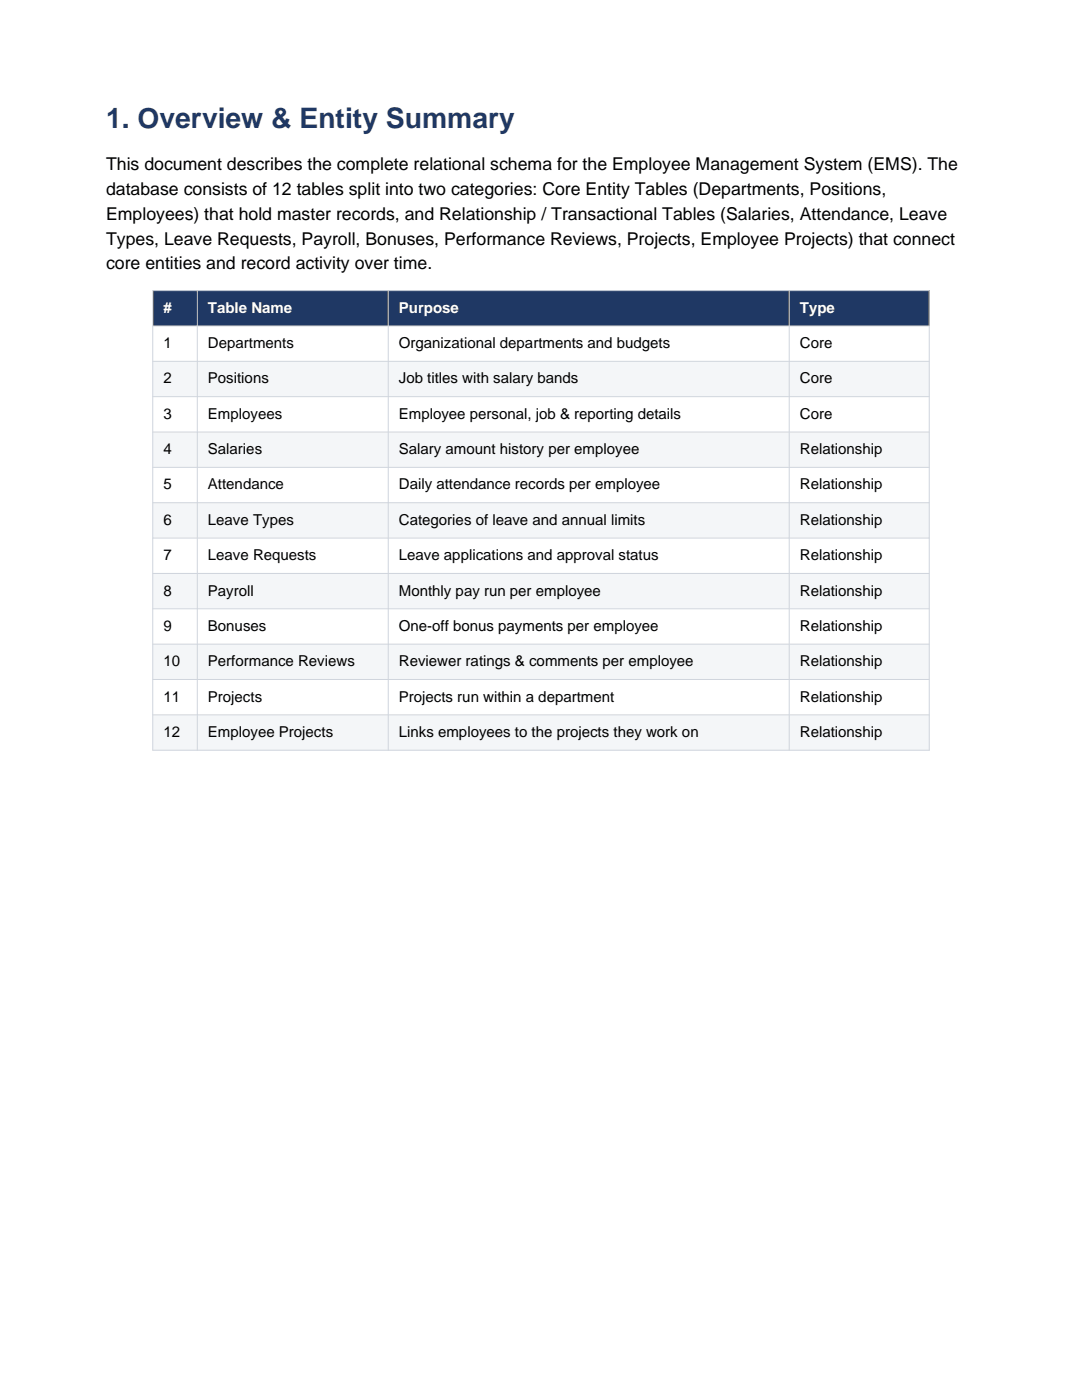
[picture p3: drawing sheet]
<svg xmlns="http://www.w3.org/2000/svg" width="216mm" height="279mm" viewBox="0 0 216 279" stroke-linecap="round" stroke-linejoin="round" font-family="sans-serif">
<defs><g id="words">
<text font-size="5.6" fill="#1f3864" x="21.2" y="25.5">1. Overview &amp; Entity Summary</text>
<g font-size="3.5">
<text x="21.2" y="34">This document describes the complete relational schema for the Employee Management System (EMS). The</text>
<text x="21.2" y="38.9">database consists of 12 tables split into two categories: Core Entity Tables (Departments, Positions,</text>
<text x="21.2" y="43.9">Employees) that hold master records, and Relationship / Transactional Tables (Salaries, Attendance, Leave</text>
<text x="21.2" y="48.8">Types, Leave Requests, Payroll, Bonuses, Performance Reviews, Projects, Employee Projects) that connect</text>
<text x="21.2" y="53.8">core entities and record activity over time.</text>
</g>
<g font-size="3" fill="#fff">
<text x="32.6" y="62.4">#</text>
<text x="41.5" y="62.4">Table Name</text>
<text x="79.6" y="62.4">Purpose</text>
<text x="159.6" y="62.4">Type</text>
</g>
<g font-size="3">
<text x="32.6" y="69.5">1</text>
<text x="41.5" y="69.5">Departments</text>
<text x="79.6" y="69.5">Organizational departments and budgets</text>
<text x="159.6" y="69.5">Core</text>
<text x="32.6" y="76.5">2</text>
<text x="41.5" y="76.5">Positions</text>
<text x="79.6" y="76.5">Job titles with salary bands</text>
<text x="159.6" y="76.5">Core</text>
<text x="32.6" y="83.6">3</text>
<text x="41.5" y="83.6">Employees</text>
<text x="79.6" y="83.6">Employee personal, job &amp; reporting details</text>
<text x="159.6" y="83.6">Core</text>
<text x="32.6" y="90.6">4</text>
<text x="41.5" y="90.6">Salaries</text>
<text x="79.6" y="90.6">Salary amount history per employee</text>
<text x="159.6" y="90.6">Relationship</text>
<text x="32.6" y="97.7">5</text>
<text x="41.5" y="97.7">Attendance</text>
<text x="79.6" y="97.7">Daily attendance records per employee</text>
<text x="159.6" y="97.7">Relationship</text>
<text x="32.6" y="104.7">6</text>
<text x="41.5" y="104.7">Leave Types</text>
<text x="79.6" y="104.7">Categories of leave and annual limits</text>
<text x="159.6" y="104.7">Relationship</text>
<text x="32.6" y="111.8">7</text>
<text x="41.5" y="111.8">Leave Requests</text>
<text x="79.6" y="111.8">Leave applications and approval status</text>
<text x="159.6" y="111.8">Relationship</text>
<text x="32.6" y="118.9">8</text>
<text x="41.5" y="118.9">Payroll</text>
<text x="79.6" y="118.9">Monthly pay run per employee</text>
<text x="159.6" y="118.9">Relationship</text>
<text x="32.6" y="125.9">9</text>
<text x="41.5" y="125.9">Bonuses</text>
<text x="79.6" y="125.9">One-off bonus payments per employee</text>
<text x="159.6" y="125.9">Relationship</text>
<text x="32.6" y="133">10</text>
<text x="41.5" y="133">Performance Reviews</text>
<text x="79.6" y="133">Reviewer ratings &amp; comments per employee</text>
<text x="159.6" y="133">Relationship</text>
<text x="32.6" y="140">11</text>
<text x="41.5" y="140">Projects</text>
<text x="79.6" y="140">Projects run within a department</text>
<text x="159.6" y="140">Relationship</text>
<text x="32.6" y="147.1">12</text>
<text x="41.5" y="147.1">Employee Projects</text>
<text x="79.6" y="147.1">Links employees to the projects they work on</text>
<text x="159.6" y="147.1">Relationship</text>
</g>
</g></defs>
<path d="M30.5 58h154.9v7.1h-154.9z" fill-rule="evenodd" fill="#1f3864"/>
<path d="M30.5 65.1h154.9v7h-154.9z" fill-rule="evenodd" fill="#fff"/>
<path d="M30.5 72.1h154.9v7.1h-154.9z" fill-rule="evenodd" fill="#f4f6f8"/>
<path d="M30.5 79.2h154.9v7h-154.9z" fill-rule="evenodd" fill="#fff"/>
<path d="M30.5 86.2h154.9v7.1h-154.9z" fill-rule="evenodd" fill="#f4f6f8"/>
<path d="M30.5 93.3h154.9v7h-154.9z" fill-rule="evenodd" fill="#fff"/>
<path d="M30.5 100.3h154.9v7.1h-154.9z" fill-rule="evenodd" fill="#f4f6f8"/>
<path d="M30.5 107.4h154.9v7h-154.9z" fill-rule="evenodd" fill="#fff"/>
<path d="M30.5 114.4h154.9v7.1h-154.9z" fill-rule="evenodd" fill="#f4f6f8"/>
<path d="M30.5 121.5h154.9v7.1h-154.9z" fill-rule="evenodd" fill="#fff"/>
<path d="M30.5 128.6h154.9v7h-154.9z" fill-rule="evenodd" fill="#f4f6f8"/>
<path d="M30.5 135.6h154.9v7.1h-154.9z" fill-rule="evenodd" fill="#fff"/>
<path d="M30.5 142.7h154.9v7h-154.9z" fill-rule="evenodd" fill="#f4f6f8"/>
<g fill="none" stroke="#d0d5dd" stroke-width=".2">
<path d="M30.5 58h154.9v91.7h-154.9zM39.4 58v91.7M77.5 58v91.7M157.5 58v91.7M30.5 65.1h154.9M30.5 72.1h154.9M30.5 79.2h154.9M30.5 86.2h154.9M30.5 93.3h154.9M30.5 100.3h154.9M30.5 107.4h154.9M30.5 114.4h154.9"/>
<path d="M30.5 121.5h154.9M30.5 128.6h154.9M30.5 135.6h154.9M30.5 142.7h154.9"/>
</g>
<use href="#words"/>
</svg>
